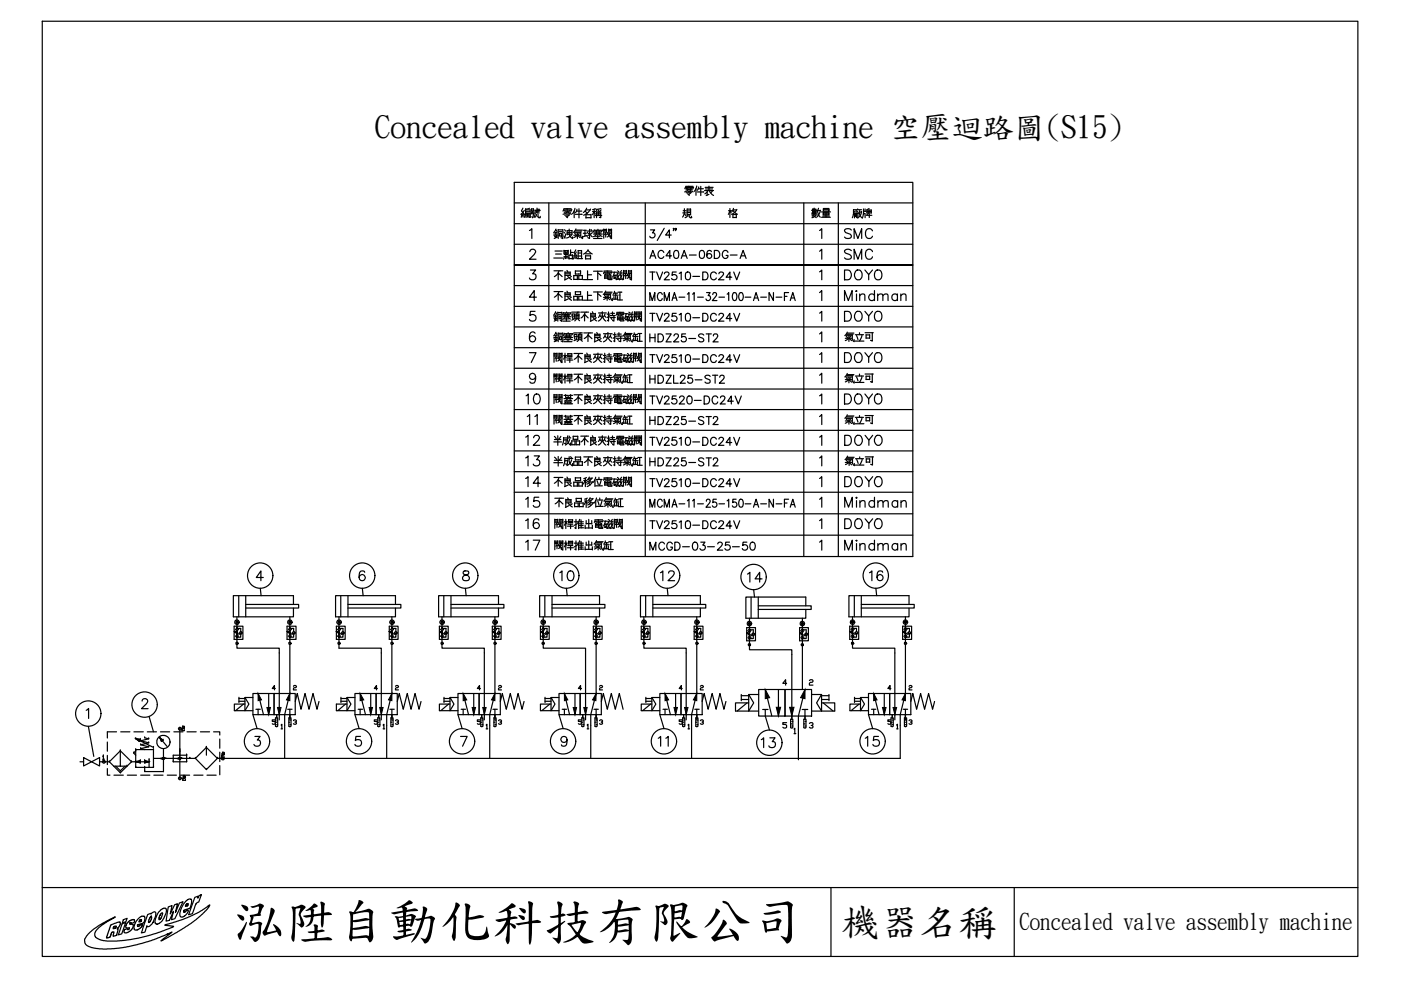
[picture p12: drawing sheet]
<svg xmlns="http://www.w3.org/2000/svg" width="297mm" height="210mm" viewBox="0 0 297 210" stroke-linecap="round" stroke-linejoin="round" font-family="sans-serif">
<defs><g id="words">
<text font-size="19.8" x="97" y="49.4">編號</text>
<text font-size="12.3" x="168.6" y="50.4">數量</text>
<text font-size="11.5" x="175" y="49.7">廠牌</text>
<g font-size="11">
<text x="49.3" y="198.7">泓陞自動</text>
<text x="93.3" y="198.7">化科技有限公司</text>
</g>
<text font-size="9.7" x="140.8" y="48">規 格</text>
<g font-size="8.2">
<text x="178.4" y="198">機器</text>
<text x="194.9" y="198">名稱</text>
</g>
<g font-size="6.6">
<text x="79.5" y="29.1">Concealed valve assembly machine 空壓迴路 (S15)</text>
<text x="215" y="29.1">圖</text>
</g>
<g font-size="5.3">
<text x="178.2" y="51.9">SMC</text>
<text x="178.2" y="56.1">SMC</text>
<text x="178.2" y="60.7">DOYO</text>
<text x="178.2" y="64.9">Mindman</text>
<text x="178.2" y="78">DOYO</text>
<text x="110.8" y="86.8">10</text>
<text x="178.2" y="86.8">DOYO</text>
<text x="110.4" y="95.6">12</text>
<text x="110.8" y="91.4">11</text>
<text x="178.2" y="95.6">DOYO</text>
<text x="110.4" y="99.8">13</text>
<text x="110.4" y="104.4">14</text>
<text x="178.2" y="104.4">DOYO</text>
<text x="110.4" y="108.7">15</text>
<text x="110.4" y="113.2">16</text>
<text x="178.2" y="108.7">Mindman</text>
<text x="178.2" y="113.2">DOYO</text>
<text x="110.4" y="117.8">17</text>
<text x="178.2" y="117.8">Mindman</text>
<text x="157.7" y="124.5">14</text>
<text x="138.6" y="159.5">11</text>
<text x="160.5" y="159.8">13</text>
<text x="182.7" y="159.5">15</text>
</g>
<g font-size="4.9">
<text x="136.9" y="56.1">AC40A-06DG-A</text>
<text x="136.9" y="60.7">TV2510-DC24V</text>
<text x="178.2" y="69.1">DOYO</text>
<text x="136.9" y="73.7">HDZ25-ST2</text>
<text x="136.9" y="82.6">HDZL25-ST2</text>
<text x="136.9" y="86.8">TV2520-DC24V</text>
<text x="136.9" y="91.4">HDZ25-ST2</text>
<text x="136.9" y="95.6">TV2510-DC24V</text>
<text x="136.9" y="104.4">TV2510-DC24V</text>
<text x="136.9" y="113.2">TV2510-DC24V</text>
<text x="136.9" y="117.8">MCGD-03-25-50</text>
<text x="97" y="124.2">8</text>
<text x="117.8" y="124.2">10</text>
<text x="139" y="124.2">12</text>
<text x="183.4" y="124.2">16</text>
<text x="216.1" y="196.9">Concealed valve assembly machine</text>
</g>
<g font-size="4.4">
<text x="136.9" y="69.1">TV2510-DC24V</text>
<text x="136.9" y="78">TV2510-DC24V</text>
<text x="136.9" y="99.8">HDZ25-ST2</text>
</g>
</g></defs>
<path d="M9 4.5h278.9v198.3h-278.9z" fill="none" stroke="#000" stroke-width=".25"/>
<g fill="none" stroke="#000" stroke-width=".25">
<path d="M46.6 160.8h144.3M9 188.2h278.9M18.7 198.1l1.1-1.1 1.2-.8 3.5-1.8-2.3 1.4-1.6 1.3-.5 .8v.5l.3 .4 .8 .4 .8 .2 2.8 .1 2.7-.3 2.5-.4 3-.9 3.5-1.2 .3-.3-1.8-.3 2.8-.8 2.5-1 2-.9 2.2-1.5-.7 1-2.8 2.5-3.5 2.3-3.3 1.8 2.3-1.9-3.9 1.6-3.5 1.1-3.1 .6-3.4 .3-2.7-.2-1.5-.6-.4-.4-.1-.8zM23.5 196.1l1.5-.5a.35 .35 0 0 1 .5 .1 .35 .35 0 0 1-.1 .4l-.6 .8 .2 .1v.3l-.2 .7a.54 .54 0 0 1-.7 .5h-.1l.1-.5a.24 .24 0 0 0 .1-.3 .24 .24 0 0 0-.3-.1l-.3 .2-.2 .9-.3 .1a.22 .22 0 0 1-.3 .1 .22 .22 0 0 1-.2-.2zM24.1 196.5l.2-.1a.18 .18 0 0 1 .3-.1 .18 .18 0 0 1 0 .3l-.3 .2a.2 .2 0 0 1-.3 .1 .2 .2 0 0 1 .1-.3zM24.4 196.8h.1M25.9 195.8l.8-.2-.9 2.4-.7 .2zM26.1 195l.9-.3-.3 .7-.8 .3zM27.4 196.9h.1M27.5 195.7h.1M27.5 195.7a.36 .36 0 0 0 .3 .3 .36 .36 0 0 0 .3 0l.2 .1-.1 .6-.7 .8-1 .3-.2-.2v-.4l.3-.2a.33 .33 0 0 1 .3-.1 .33 .33 0 0 1 .3 .2l.2-.2M27.5 195.7h.5a.41 .41 0 0 0 .5-.2 .41 .41 0 0 0-.2-.5l-.5 .1-.6 .4-.5 .8a.47 .47 0 0 0 .2 .4 .47 .47 0 0 0 .5 .1v.1"/>
<path d="M29.2 196.3h.1M29.2 195l.9-.8 .6 .2v.5l-.2 .7-.9 .3a.29 .29 0 0 0-.4 .1 .29 .29 0 0 0 .1 .4l.5-.3 .5-.1-.3 .5-.7 .6-.3 .1-.5-.1v-1zM29.7 195a.21 .21 0 0 1 .3 .1 .21 .21 0 0 1-.2 .3 .19 .19 0 0 1-.2 .1 .19 .19 0 0 1-.2-.2 .19 .19 0 0 1 .2-.2zM31.3 193.9l.7-.3v.2l.4-.4 .4-.1a1.75 1.75 0 0 1-.2 1.9l-.4 .7-.5 .5-.4 .1-.2-.2-.4 1.3-.7 .2zM31.9 194.4a.24 .24 0 0 1 .3 .1 .24 .24 0 0 1-.1 .3l-.3 .6a.21 .21 0 0 1-.4 .1 .2 .2 0 0 1 .1-.3zM32.1 194.4h.1M34 193l.8-.5a.7 .7 0 0 1 .4 1.2l-.9 1.7-.7 .5-.6-.1-.2-.3 .2-.8 .4-.9zM34.2 193.6a.24 .24 0 0 1 .3 .2 .24 .24 0 0 1-.1 .3l-.4 .8a.21 .21 0 0 1-.4 0 .22 .22 0 0 1 .2-.4zM35.7 192.3l.8-.3-.4 1.8 .9-2 .6-.2-.4 1.9 .8-2.1 .8-.2-1.7 3.6-.7 .2 .4-1.8-.9 1.9-.7 .2zM39.5 191.7a.23 .23 0 0 1 .4-.1 .23 .23 0 0 1 0 .4h-.2a.2 .2 0 0 1-.2 .2 .2 .2 0 0 1-.1-.2zM39.5 190.9l.6-.3h.4l.1 .3-.1 .9-.3 .8-1.2 .5a.23 .23 0 0 0 0 .3 .23 .23 0 0 0 .4-.2 .3 .3 0 0 1 .4-.1 .3 .3 0 0 1-.1 .5l-.5 .6-.6 .3a.79 .79 0 0 1-.3-1.3l.6-1.5zM41.3 190.3l.7-.3-.1 .4 .2-.4 .6-.3-.6 1.6a1.22 1.22 0 0 0-.9 1.2l-.4 1.2-.8 .2z"/>
<path d="M176.2 188.2v14.6M215 188.2v14.6"/>
</g>
<!-- layer: CONNECTIONS -->
<g fill="none" stroke="#000" stroke-width=".25">
<circle cx="50.2" cy="131.9" r=".46"/>
<circle cx="50.2" cy="136.4" r=".24"/>
<circle cx="50.2" cy="131.9" r=".24"/>
<circle cx="61.5" cy="136.4" r=".25"/>
<circle cx="61.5" cy="131.9" r=".25"/>
<circle cx="61.5" cy="131.9" r=".46"/>
<circle cx="71.9" cy="131.9" r=".46"/>
<circle cx="71.9" cy="136.4" r=".23"/>
<circle cx="71.9" cy="131.9" r=".23"/>
<circle cx="83.1" cy="131.9" r=".46"/>
<circle cx="83.1" cy="136.4" r=".23"/>
<circle cx="83.1" cy="131.9" r=".23"/>
<circle cx="93.7" cy="131.9" r=".46"/>
<circle cx="93.7" cy="136.4" r=".23"/>
<circle cx="93.7" cy="131.9" r=".23"/>
<circle cx="105" cy="131.9" r=".23"/>
<circle cx="105" cy="136.4" r=".23"/>
<circle cx="105" cy="131.9" r=".47"/>
<circle cx="115.2" cy="136.4" r=".24"/>
<circle cx="115.2" cy="131.9" r=".24"/>
<circle cx="115.2" cy="131.9" r=".47"/>
<circle cx="126.4" cy="131.9" r=".24"/>
<circle cx="126.4" cy="136.4" r=".24"/>
<circle cx="126.4" cy="131.9" r=".47"/>
<circle cx="136.5" cy="136.4" r=".23"/>
<circle cx="136.5" cy="131.9" r=".23"/>
<circle cx="136.5" cy="131.9" r=".47"/>
<circle cx="147.8" cy="136.4" r=".23"/>
<circle cx="147.8" cy="131.9" r=".23"/>
<circle cx="147.8" cy="131.9" r=".47"/>
<circle cx="158.9" cy="136.7" r=".24"/>
<circle cx="158.9" cy="132.2" r=".24"/>
<circle cx="158.9" cy="132.2" r=".47"/>
<circle cx="170.1" cy="136.7" r=".24"/>
<circle cx="170.1" cy="132.2" r=".24"/>
<circle cx="170.1" cy="132.2" r=".47"/>
<circle cx="180.8" cy="131.9" r=".25"/>
<circle cx="180.8" cy="136.4" r=".25"/>
<circle cx="180.8" cy="131.9" r=".46"/>
<circle cx="192" cy="131.9" r=".25"/>
<circle cx="192" cy="136.4" r=".25"/>
<circle cx="192" cy="131.9" r=".46"/>
<circle cx="38.1" cy="154.5" r=".29"/>
<circle cx="22" cy="161.5" r=".29"/>
<circle cx="38.1" cy="165" r=".29"/>
<circle cx="47.2" cy="160.8" r=".29"/>
</g>
<!-- layer: 1 -->
<g fill="none" stroke="#000" stroke-width=".25">
<path d="M49.6 132.8h1.9v2.8h-1.9zM49.7 133.9l.4 .3-.4-.3 .5 .2-.1 .1zM49.9 133.4a1.02 1.02 0 0 1 0 1.5M50.3 135.1h.1M50.2 133.2l.1 .1zM50.2 134.2l-.5-.3 .5 .4 .1-.3-.6-.1 1 .6M50.2 130.8v6.6h9v15.2M50.2 133.2h.8v.7M50.6 133.4a.97 .97 0 0 0 0 1.5M50.6 126.3v4.5M50.7 134.2l.3 .3 .4-.3M51 134.5v.6h-.8"/>
<path d="M52.1 128.2h11.2v.7h-11.2M52.1 126.3v4.5M60.9 132.8h1.9v2.8h-1.9zM60.9 133.9l.4 .3-.4-.3 .5 .2-.1 .1zM61.1 133.4a1.02 1.02 0 0 1 0 1.5M61.4 133.2l.1 .1zM61.4 134.2l-.5-.3 .5 .4 .1-.3-.6-.1 1.1 .6M61.5 135.1h.1M61.5 130.8v5.6M61.5 136.6v10.4l-1.1 4.5v9.3M61.5 133.2h.8v.7M61.8 133.4a.97 .97 0 0 0 0 1.5"/>
<path d="M61.9 134.2l.4 .3 .3-.3M62.2 128.2v-1.9h-12.7v4.5h12.7v-1.9M62.3 134.5v.6h-.8M71.3 132.8h1.9v2.8h-1.9zM71.3 133.9l.4 .3-.4-.3 .6 .2-.1 .1zM71.5 133.4a1.02 1.02 0 0 1 0 1.5M71.8 133.2h.2h-.2l.1 .1zM71.8 134.2l-.5-.3 .5 .4 .1-.3-.6-.1 1.1 .6M71.9 135.1h.1M71.9 130.8v6.6h8.9v15.2M71.9 133.2h.8v.7M72.2 133.4a.97 .97 0 0 0 0 1.5"/>
<path d="M72.2 126.3v4.5M72.3 134.2l.4 .3 .4-.3M72.7 134.5v.6h-.8M73.8 128.2h11.2v.7h-11.2M73.8 126.3v4.5M82.5 132.8h1.9v2.8h-1.9zM82.5 133.9l.5 .3-.5-.3 .6 .2-.1 .1zM82.7 133.4a1.02 1.02 0 0 1 0 1.5M83 133.2h.2h-.2l.1 .1zM83 134.2l-.5-.3 .5 .4 .1-.3-.6-.1 1.1 .6M83.1 135.1h.1M83.1 133.2h.8v.7"/>
<path d="M83.1 130.8v5.6M83.1 136.6v10.4l-1.1 4.5v9.3M83.2 135.1h.1M83.5 133.4a1.05 1.05 0 0 0-.1 1.5M83.6 134.2l.3 .3 .4-.3M83.8 128.2v-1.9h-12.7v4.5h12.7v-1.9M83.9 134.5v.6h-.8M93.2 132.8h1.8v2.8h-1.8zM93.2 133.9l.4 .3-.4-.3 .5 .2-.1 .1zM93.4 133.4a1.02 1.02 0 0 1 0 1.5M93.7 135.1l.1 .1zM93.7 133.2h.1h-.1l.1 .1z"/>
<path d="M93.7 134.2l-.5-.3 .4 .4 .2-.3-.6-.1 1.1 .6M93.8 135.1h.1M93.7 130.8v6.6h9v15.2M93.7 133.2h.9v.7M94.1 133.4a1.01 1.01 0 0 0 0 1.5M94.1 126.3v4.5M94.2 134.2l.4 .3 .3-.3M94.6 134.5v.6h-.9M95.6 128.2h11.2v.7h-11.2M95.6 126.3v4.5M104.4 132.8h1.8v2.8h-1.8zM104.4 133.9l.4 .3-.4-.3 .5 .2-.1 .1z"/>
<path d="M104.6 133.4a1.02 1.02 0 0 1 0 1.5M104.9 133.2h.1h-.1l.1 .1zM104.9 134.2l-.5-.3 .4 .4 .2-.3-.6-.1 1.1 .6M105 135.1h.1M104.9 133.2h.9v.7M104.9 130.8v5.6M104.9 136.6v10.4l-1.1 4.5v9.3M105.3 133.4a1.01 1.01 0 0 0 0 1.5M105.4 134.2l.4 .3 .3-.3M105.7 128.2v-1.9h-12.7v4.5h12.7v-1.9M105.8 134.5v.6h-.9M114.6 132.8h1.8v2.8h-1.8z"/>
<path d="M114.6 133.9l.4 .3-.4-.3 .5 .2-.1 .1zM114.8 133.4a1.06 1.06 0 0 1 0 1.5M115.1 135.1l.1-.1v.2zM115.1 133.2h.1zM115.2 135.1h.1M115.1 134.2l-.5-.3 .4 .4 .2-.3-.6-.1 1.1 .6M115.2 130.8v6.6h8.9v15.2M115.2 133.2h.8v.7M115.5 133.4a1.01 1.01 0 0 0 0 1.5M115.5 126.3v4.5M115.6 134.2l.4 .3 .3-.3M116 134.5v.6h-.8"/>
<path d="M117 128.2h11.3v.7h-11.3M117 126.3v4.5M125.8 132.8h1.9v2.8h-1.9zM125.8 133.9l.5 .3-.5-.3 .6 .2-.1 .1zM126 133.4a.98 .98 0 0 1 .1 1.5M126.3 135.1l.1-.1v.2zM126.3 133.2h.1zM126.4 135.1h.1M126.4 134.2l-.6-.3 .5 .4 .1-.3-.6-.1 1.1 .6M126.4 133.2h.8v.7M126.4 130.8v5.6M126.4 136.6v10.4l-1.1 4.5v9.3"/>
<path d="M126.7 133.4a1.01 1.01 0 0 0 0 1.5M126.9 134.2l.3 .3 .3-.3M127.1 128.2v-1.9h-12.7v4.5h12.7v-1.9M127.2 134.5v.6h-.8M136 132.8h1.8v2.8h-1.8zM136 133.9l.4 .3-.4-.3 .5 .2-.1 .1zM136.2 133.4a1.02 1.02 0 0 1 0 1.5M136.5 135.1l.1-.1v.2zM136.5 133.2h.1h-.1l.1 .1zM136.6 135.1h.1M136.5 134.2l-.5-.3 .4 .4 .2-.3-.6-.1 1.1 .6M136.5 130.8v6.6h9v15.2"/>
<path d="M136.5 133.2h.9v.7M136.9 133.4a1.01 1.01 0 0 0 0 1.5M136.9 126.3v4.5M137 134.2l.4 .3 .3-.3M137.4 134.5v.6h-.9M138.4 128.2h11.2v.7h-11.2M138.4 126.3v4.5M147.2 132.8h1.8v2.8h-1.8zM147.2 133.9l.4 .3-.4-.3 .5 .2-.1 .1zM147.4 133.4a1.02 1.02 0 0 1 0 1.5M147.7 135.1l.1-.1v.2zM147.7 133.2h.1h-.1l.1 .1z"/>
<path d="M147.8 135.1h.1M147.7 134.2l-.5-.3 .4 .4 .2-.3-.6-.1 1.1 .6M147.7 133.2h.9v.7M147.7 130.8v5.6M147.7 136.6v10.4l-1.1 4.5v9.3M148.1 133.4a1.01 1.01 0 0 0 0 1.5M148.2 134.2l.4 .3 .3-.3M148.5 128.2v-1.9h-12.7v4.5h12.7v-1.9M148.6 134.5v.6h-.9M158.3 133.1h1.9v2.8h-1.9zM158.4 134.2l.4 .3-.4-.3 .5 .2-.1 .1zM158.5 133.7a1.06 1.06 0 0 1 .1 1.5"/>
<path d="M158.8 135.4l.1-.1v.2zM158.8 133.5h.1zM158.9 135.4h.1M158.9 134.5l-.5-.3 .4 .3 .1-.1-.5-.2 1 .6M158.9 131.1v6.7h9v14.7M158.9 133.5h.8v.7M158.9 133.5h.1M159.2 133.7a1.01 1.01 0 0 0 0 1.5M159.2 126.6v4.5M159.4 134.5l.3 .3 .3-.3M159.7 134.8v.6h-.8M160.8 128.5h11.2v.7h-11.2"/>
<path d="M160.8 126.6v4.5M169.5 133.1h1.9v2.8h-1.9zM169.6 134.2l.4 .3-.4-.3 .5 .2-.1 .1zM169.7 133.7a1.06 1.06 0 0 1 .1 1.5M170 135.4l.2-.1-.1 .2zM170 133.5h.2zM170.1 135.4h.1M170.1 134.5l-.5-.3 .4 .3 .1-.1-.5-.2 1 .6M170.1 131.1v5.6M170.1 136.9v9.3M170.1 133.5h.8v.7M170.2 133.5h.1"/>
<path d="M170.5 133.7a1.01 1.01 0 0 0 0 1.5M170.6 134.5l.3 .3 .4-.3M170.8 128.5v-1.9h-12.7v4.5h12.7v-1.9M170.9 134.8v.6h-.8M180.2 132.8h1.9v2.8h-1.9zM180.2 133.9l.4 .3-.4-.3 .5 .2-.1 .1zM180.4 133.4a1.02 1.02 0 0 1 0 1.5M180.7 135.1h.1zM180.8 135.1h.1M180.7 133.2l.1 .1zM180.7 134.2l-.5-.3 .5 .4 .1-.3-.6-.1 1.1 .6M180.7 130.8v6.6h9v15.2"/>
<path d="M180.7 133.2h.9v.7M181.1 133.4a.97 .97 0 0 0 0 1.5M181.1 126.3v4.5M181.2 134.2l.4 .3 .3-.3M181.6 134.5v.6h-.9M182.6 128.2h11.2v.7h-11.2M182.6 126.3v4.5M191.4 132.8h1.9v2.8h-1.9zM191.4 133.9l.4 .3-.4-.3 .5 .2-.1 .1zM191.6 133.4a1.02 1.02 0 0 1 0 1.5M191.9 135.1h.2zM191.9 133.2l.1 .1z"/>
<path d="M191.9 134.2l-.5-.3 .5 .4 .1-.3-.6-.1 1.1 .6M192 135.1h.1M192 133.2h.8v.7M192 130.8v5.6M192 136.6v10.4l-1.1 4.5v9.3M192.3 133.4a.97 .97 0 0 0 0 1.5M192.4 134.2l.4 .3 .4-.3M192.7 128.2v-1.9h-12.7v4.5h12.7v-1.9M192.8 134.5v.6h-.8M22.8 157.3v2M24.7 155.2h-1.9v1.3M25.5 159.2h.1"/>
<path d="M25.5 159.2l-2.3 2.3M25.5 159.2v3.2M25.5 159.2l2.4 2.3M25.6 155.2h1.9M28.3 159.7h.1M28.3 159.7l.5 .4M28.4 155.2h2M28.8 159.2h.1M28.8 156.6h.1M28.8 158.9h.1M28.8 159.2l-.5 .5M28.8 158.9h3.7"/>
<path d="M28.8 156.6l3.7 1.9M28.8 156.6l.7 .6M28.8 156.6l.9 .2M28.8 158.9v3.8M29.5 157.2h.1M29.7 156.8h.1M29.7 156.8l-.2 .4M29.8 157.9h.1M29.8 157.1h.1M29.8 158.7h.1M29.8 157.9l1.7 .4M29.8 157.1l1.7 .4"/>
<path d="M29.8 158.7l.9 .2M30.7 156.4h.1M30.7 156.4l.8 .2M31.2 155.2h2M31.5 157.5h.1M31.5 156.6h.1M31.5 158.3h.1M31.5 157.5l-1.7 .4M31.5 156.6l-1.7 .5M31.5 158.3l-1.7 .4M32.5 158.9h.1M32.5 158.5h.1"/>
<path d="M32.5 158.9v3.8M33.9 156.4h.1M33.9 156.4l.7 .5M33.9 156.4l.3 .8M33.9 156.5l1.5 1.8M34 155.2h2M34.2 157.2h.1M34.6 156.9h.1M34.6 156.9l-.4 .3M34.7 158.7v2.1M36.9 155.2h1.9M38.1 159.3h.1"/>
<path d="M38.1 158.9h.1M38.1 154.5h.1M38.1 154.5v10.5M38.6 154.7h.1M38.6 154.9h.1M38.6 154.7v.2M38.6 154.9h.5M38.7 154.1h.1M38.7 154.5h.1M38.7 154.1l-.1 .1M38.7 154.1h.3M38.7 154.5h.3"/>
<path d="M38.7 154.5l-.1 .2M39 154.1h.1M39 154.5h.1M39 154.1l.1 .1M39.1 154.2h.1M39.1 154.4h.1M39.1 154.9h.1M39.1 154.2v.2M39.1 154.4l-.1 .1M39.7 155.2h1.9M42.5 155.2h1.9M43.8 158.5h.1"/>
<path d="M43.8 158.5l2.3 2.3M43.8 158.5v1.6M43.8 158.5l-2.4 2.3M45.3 155.2h1.3v.6M46.6 156.7v1.9M46.6 159.5v2M47.2 159.7h.1M47.2 159.7l-.2 .1M47.2 159.7h.2M47.4 159.7h.1M47.4 159.7l.2 .1M47.6 159.8h.1"/>
<path d="M47.6 159.9h.1M47.6 159.8v.1M47.6 159.9l-.2 .2M50.7 147.8v1.1M50.7 148.1h1.2M50.7 148.7h1.2M51.6 149.3l-1.7 1.4M51.9 147.9v2.8h1.7M53.6 147h4.5v4.5h-4.5zM53.6 147.9h-1.7l.9 1.4-.9 1.4h-2.2v-1.4h2.2M54.3 150.4h.4v1.1M54.7 150.4h.5"/>
<path d="M54.7 147l1.2 4.5M57 147v4.5M58.1 147h4.5v4.5h-4.5zM58.4 152.2h.5v1.8l-.2 .1-.3-.1zM58.4 153.1h.3M58.7 151.5v.7M58.7 152.7h.2M58.7 153.6h.2M61 150.4h.5v2.2M61.2 152.2h.5v1.8l-.2 .1-.3-.1zM61.2 153.1h.3M61.5 150.4h.4"/>
<path d="M61.5 152.7h.2M61.5 153.6h.2M62.6 148.7l.4-1.7 .8 3.4 .9-3.4 .8 3.4 .9-3.4 .8 3.4 .4-1.7M72.3 148.1h1.3M72.3 148.7h1.3M72.3 147.8v1.1M73.3 149.3l-1.7 1.4M73.6 147.9v2.8h1.7M75.3 147h4.4v4.5h-4.4zM75.3 147.9h-1.7l.8 1.4-.8 1.4h-2.3v-1.4h2.3M75.9 150.4h.5v1.1M76.4 147l1.1 4.5"/>
<path d="M76.4 150.4h.5M78.6 147v4.5M79.7 147h4.5v4.5h-4.5zM80.1 152.2h.4v1.8l-.2 .1-.2-.1zM80.1 153.1h.2M80.3 152.7h.2M80.3 153.6h.2M80.3 151.5v.7M82.7 150.4h.4v2.2M82.9 152.2h.4v1.8l-.2 .1-.2-.1zM82.9 153.1h.2M83.1 152.7h.2"/>
<path d="M83.1 153.6h.2M83.1 150.4h.5M84.2 148.7l.5-1.7 .8 3.4 .8-3.4 .9 3.4 .8-3.4 .8 3.4 .5-1.7M94.1 148.1h1.3M94.1 148.7h1.3M94.1 147.8v1.1M95.1 149.3l-1.6 1.4M95.4 147.9v2.8h1.7M97.1 147h4.5v4.5h-4.5zM97.1 147.9h-1.7l.9 1.4-.9 1.4h-2.2v-1.4h2.2M97.8 150.4h.4v1.1M98.2 147l1.1 4.5"/>
<path d="M98.2 150.4h.5M100.4 147v4.5M101.6 147h4.5v4.5h-4.5zM101.9 152.2h.5v1.8l-.3 .1-.2-.1zM101.9 153.1h.2M102.1 152.7h.3M102.1 153.6h.3M102.1 151.5v.7M104.5 150.4h.4v2.2M104.7 152.2h.5v1.8l-.3 .1-.2-.1zM104.7 153.1h.2M104.9 152.7h.3"/>
<path d="M104.9 153.6h.3M105 150.4h.4M106.1 148.7l.4-1.7 .8 3.4 .9-3.4 .8 3.4 .8-3.4 .9 3.4 .4-1.7M115.6 148.1h1.2M115.6 148.7h1.2M115.6 147.8v1.1M116.6 149.3l-1.7 1.4M116.8 147.9v2.8h1.7M118.5 147h4.5v4.5h-4.5zM118.5 147.9h-1.7l.9 1.4-.9 1.4h-2.2v-1.4h2.2M119.2 150.4h.5v1.1M119.7 150.4h.4"/>
<path d="M119.7 147l1.1 4.5M121.9 147v4.5M123 147h4.5v4.5h-4.5zM123.3 152.2h.5v1.8l-.2 .1-.3-.1zM123.3 153.1h.3M123.6 152.7h.2M123.6 153.6h.2M123.6 151.5v.7M125.9 150.4h.5v2.2M126.1 152.2h.5v1.8l-.2 .1-.3-.1zM126.1 153.1h.3M126.4 150.4h.5"/>
<path d="M126.4 152.7h.2M126.4 153.6h.2M127.5 148.7l.4-1.7 .9 3.4 .8-3.4 .9 3.4 .8-3.4 .8 3.4M136.9 148.1h1.3M136.9 148.7h1.3M136.9 147.8v1.1M138 149.3l-1.7 1.4M138.2 147.9v2.8h1.7M139.9 147h4.5v4.5h-4.5zM139.9 147.9h-1.7l.9 1.4-.9 1.4h-2.2v-1.4h2.2M140.6 150.4h.4v1.1M141 147l1.1 4.5"/>
<path d="M141 150.4h.5M143.2 147v4.5M144.4 147h4.5v4.5h-4.5zM144.7 152.2h.5v1.8l-.3 .1-.2-.1zM144.7 153.1h.2M144.9 152.7h.3M144.9 153.6h.3M144.9 151.5v.7M147.3 150.4h.4v2.2M147.5 152.2h.5v1.8l-.3 .1-.2-.1zM147.5 153.1h.2M147.7 152.7h.3"/>
<path d="M147.7 153.6h.3M147.8 150.4h.4M148.9 148.7l.4-1.7 .8 3.4 .9-3.4 .8 3.4 .8-3.4 .9 3.4 .4-1.7M157.2 147.2v1.4M157.2 147.5h1.5M157.2 148.3h1.5M158.4 149l-2.1 1.8M158.7 147.2v3.6h2.2M160.9 146.2h5.5v5.6h-5.5zM160.9 147.2h-2.2l1.1 1.8-1.1 1.8h-2.8v-1.8h2.8M161.7 150.4h.5v1.4M162.2 146.2l1.4 5.6"/>
<path d="M162.3 150.4h.5M165 146.2v5.6M166.4 146.2h5.7v5.6h-5.7zM167.6 152.5h.5v1.8l-.2 .1-.3-.1zM167.6 153.5h.3M167.9 153h.2M167.9 153.9h.2M170.1 150.4h.6v2.1M170.4 152.5h.5v1.8l-.2 .1-.3-.1zM170.4 153.5h.3M170.7 150.4h.6M170.7 146.2l-1.4 5.6v9.3"/>
<path d="M170.7 153h.2M170.7 153.9h.2M172.1 147.2h2.1l-1.1 1.8 1.1 1.8h2.8v-1.8h-2.8M174.2 147.2v3.6h-2.1M174.2 147.5h1.6M174.2 148.3h1.6M174.5 149l2.1 1.8M175.8 147.2v1.4M181.2 148.1h1.2M181.2 148.7h1.2M181.2 147.8v1.1M182.1 149.3l-1.6 1.4"/>
<path d="M182.4 147.9v2.8h1.7M184.1 147h4.5v4.5h-4.5zM184.1 147.9h-1.7l.9 1.4-.9 1.4h-2.2v-1.4h2.2M184.8 150.4h.4v1.1M185.2 147l1.2 4.5M185.3 150.4h.4M187.5 147v4.5M188.6 147h4.5v4.5h-4.5zM188.9 152.2h.5v1.8l-.2 .1-.3-.1zM188.9 153.1h.3M189.2 152.7h.2M189.2 151.5v.7"/>
<path d="M191.5 150.4h.5v2.2M191.8 152.2h.4v1.8l-.2 .1-.2-.1zM191.8 153.1h.2M192 152.7h.2M192 153.6h.2M192 150.4h.4M193.1 148.7l.4-1.7 .8 3.4 .9-3.4 .8 3.4 .9-3.4 .8 3.4 .4-1.7M17 161.5h.7M17.7 160.6l1.7 .9-1.7 .9zM19.4 161.5l1.7-.9v1.8zM21.1 161.5h2.1M21.8 161.1h.2"/>
<path d="M21.9 160.2h.1M21.9 161.1h.1M21.9 160.2l-.1 .2M21.9 160.2v.9M22 161.5h.1M22 161.1h.1M22.8 163v1.4h.5M22.8 160.2v1.9M23.2 161.5h.1M23.2 161.5l2.3 2.3M24.1 162.4h2.8M24.2 164.4h1.9"/>
<path d="M24.5 162.4l1 1 1-1M25.5 163.8h.1M25.5 162.4h.1M26.9 162.4h.1M27 164.4h1.9M27.9 161.5h.9M27.9 161.5h.1M27.9 161.5l-2.4 2.3M28.8 162.7h.1M28.8 161.5h.1M28.8 161.5h2.8M28.8 162.7h3.7"/>
<path d="M28.8 161.5l.9 .2M29.7 161.3h.1M29.7 161.7h.1M29.7 161.3l-.9 .2M29.7 161.3v.4M29.8 164.4h2M30.7 162.7h.1M30.7 161.7h.1M30.7 161.3h.1M30.7 163.6h.1M30.7 161.3v.4M30.7 162.7v.9"/>
<path d="M30.7 161.3l.9 .2M30.7 163.6h4M31.6 161.5h.1M31.6 161.1h.1M31.6 161.5l-.9 .2M31.6 161.1v1.6M32.5 160.8h7.7M32.5 162.7h.1M32.6 164.4h2M34.7 160.8h.1M34.7 160.8v2.8M34.8 160.8h.1"/>
<path d="M35.5 164.4h1.9M36.7 161.5h.1M36.7 161.5h2.9M38.1 165h.1M38.3 164.4h1.9M38.3 160.8h.1M38.8 165.2h.1M38.8 165.5h.1M38.8 165.2v.3M38.8 165.5h.5M38.9 164.6h.1M38.9 165h.1"/>
<path d="M38.9 164.6l-.1 .2M38.9 164.6h.2M38.9 165h.2M38.9 165l-.1 .2M39.1 164.6h.1M39.1 165h.1M39.1 164.6l.2 .2M39.3 164.8h.1M39.3 164.9h.1M39.3 165.5h.1M39.3 164.8v.1M39.3 164.9l-.2 .1"/>
<path d="M39.6 160.1h.1M39.6 161.5h.1M39.6 160.1h-2.9v1.4M39.6 160.1v1.4M40.2 160.8h.1M40.2 160.8h1.2M41.1 164.4h1.9M41.4 160.8h.1M41.4 160.8l2.4 2.4M43.8 163.2h.1M43.9 164.4h1.9M45.2 160.8h.1"/>
<path d="M46.1 160.8h.1M46.1 160.8l-2.3 2.4M46.1 160.8h1.2M46.6 162.3v2M47 160.2h.1M47 160.5h.1M47 160.5h.6M47 160.2v.3M47.2 160.1h.1M47.2 160.1h.2M47.2 160.1l-.2 .1M47.3 160.8h.1"/>
<path d="M47.4 160.1h.1"/>
<circle cx="50.2" cy="133.2" r=".08"/>
<circle cx="50.2" cy="135.1" r=".07"/>
<circle cx="50.2" cy="133.2" r=".12"/>
<circle cx="50.2" cy="135.1" r=".12"/>
<circle cx="51.1" cy="134.2" r=".23"/>
<circle cx="61.5" cy="133.2" r=".13"/>
<circle cx="61.5" cy="133.2" r=".08"/>
<circle cx="61.5" cy="135.1" r=".07"/>
<circle cx="61.5" cy="135.1" r=".11"/>
<circle cx="62.3" cy="134.2" r=".24"/>
<circle cx="71.9" cy="135.1" r=".09"/>
<circle cx="71.9" cy="135.1" r=".11"/>
<circle cx="71.9" cy="133.2" r=".11"/>
<circle cx="72.7" cy="134.2" r=".24"/>
<circle cx="83.1" cy="135.1" r=".07"/>
<circle cx="83.1" cy="135.1" r=".11"/>
<circle cx="83.1" cy="133.2" r=".11"/>
<circle cx="83.9" cy="134.2" r=".24"/>
<circle cx="93.7" cy="135.1" r=".12"/>
<circle cx="93.7" cy="133.2" r=".11"/>
<circle cx="94.5" cy="134.2" r=".24"/>
<circle cx="104.9" cy="135.1" r=".12"/>
<circle cx="104.9" cy="135.1" r=".07"/>
<circle cx="104.9" cy="133.2" r=".11"/>
<circle cx="105.8" cy="134.2" r=".24"/>
<circle cx="115.1" cy="133.2" r=".12"/>
<circle cx="115.1" cy="135.1" r=".11"/>
<circle cx="115.2" cy="133.2" r=".08"/>
<circle cx="116" cy="134.2" r=".24"/>
<circle cx="126.4" cy="133.2" r=".12"/>
<circle cx="126.4" cy="135.1" r=".11"/>
<circle cx="126.4" cy="133.2" r=".08"/>
<circle cx="127.2" cy="134.2" r=".24"/>
<circle cx="136.5" cy="135.1" r=".12"/>
<circle cx="136.5" cy="133.2" r=".11"/>
<circle cx="137.3" cy="134.2" r=".24"/>
<circle cx="147.7" cy="135.1" r=".12"/>
<circle cx="147.7" cy="133.2" r=".11"/>
<circle cx="148.6" cy="134.2" r=".24"/>
<circle cx="158.9" cy="135.4" r=".12"/>
<circle cx="158.9" cy="133.5" r=".11"/>
<circle cx="158.9" cy="133.5" r=".08"/>
<circle cx="159.7" cy="134.5" r=".24"/>
<circle cx="170.1" cy="135.4" r=".12"/>
<circle cx="170.1" cy="133.5" r=".11"/>
<circle cx="170.1" cy="133.5" r=".08"/>
<circle cx="170.9" cy="134.5" r=".24"/>
<circle cx="180.8" cy="133.2" r=".13"/>
<circle cx="180.8" cy="133.2" r=".08"/>
<circle cx="180.8" cy="135.1" r=".11"/>
<circle cx="181.6" cy="134.2" r=".24"/>
<circle cx="192" cy="133.2" r=".13"/>
<circle cx="192" cy="133.2" r=".08"/>
<circle cx="192" cy="135.1" r=".11"/>
<circle cx="192.8" cy="134.2" r=".24"/>
<circle cx="34.7" cy="157.3" r="1.4"/>
<circle cx="34.6" cy="160.8" r=".19"/>
<circle cx="38.1" cy="160.8" r=".19"/>
</g>
<g fill="#000" stroke="#000" stroke-width=".21">
<path d="M28.8 156.6l.9 .2-.2 .4zM33.9 156.4l.7 .5-.4 .3zM54.7 147l.7 1.4-.7 .2zM56.6 150h.7l-.3 1.5zM58.8 150h.8l-.4 1.5zM61.5 147v1.6l-.8-.2zM76.4 147l.7 1.4-.7 .2zM78.3 150h.7l-.4 1.5zM80.5 150h.7l-.4 1.5zM83.1 147v1.6l-.7-.2zM98.2 147l.8 1.4-.8 .2zM100.1 150h.7l-.4 1.5z"/>
<path d="M102.3 150h.8l-.4 1.5zM104.9 147v1.6l-.7-.2zM119.7 147l.7 1.4-.7 .2zM121.5 150h.7l-.3 1.5zM123.8 150h.7l-.4 1.5zM126.4 147v1.6l-.8-.2zM141 147l.8 1.4-.8 .2zM142.9 150h.7l-.4 1.5zM145.1 150h.8l-.4 1.5zM147.7 147v1.6l-.7-.2zM162.2 146.2l1 1.7-1 .2zM164.6 150h.9l-.5 1.8z"/>
<path d="M167.4 150h.9l-.4 1.8zM170.7 146.2v1.9l-1-.2zM185.2 147l.8 1.4-.8 .2zM187.1 150h.8l-.4 1.5zM189.3 150h.8l-.4 1.5zM192 147v1.6l-.8-.2zM28.8 161.5l.9-.2v.5zM30.7 161.3l.9 .2-.9 .3zM34.4 160.8h.4l-.3 .1zM34.5 160.7h.3l-.4 .1zM34.5 160.7h.3zM34.4 160.8l.4-.1v.1z"/>
<path d="M38 160.8h.3l-.3 .1zM38 160.9h.3zM38 160.8l.3-.1v.1zM38 160.9l.3-.1z"/>
<path d="M34.5 160.9h.3zM34.5 160.9l.3-.1z"/>
<path d="M38 160.7v.1l.3-.1zM38 160.7h.3z"/>
</g>
<g fill="none" stroke="#000" stroke-width=".25">
<path d="M109 38.7h84.5v79.3h-84.5zM109 51.8h84.5M109 47.4h84.5M109 43h84.5M112.5 57.2h1.1l-.7 .9a.66 .66 0 0 1 .8 .7 .66 .66 0 0 1-.9 .5l-.5-.1v-.3M116.4 43v75M117.5 57.4h1.8M118.5 57.5a1.88 1.88 0 0 1-1 1.2M119.2 58.6l-.9-.7v1.4M119.8 57.7h1.1M119.8 57.6v1.7M119.8 58.1h1.1"/>
<path d="M120.2 57.3l.2 .4M120.3 58.4l.9 .9M120.5 59l-.8 .4M120.9 57.7v.7h-1.1M121.1 58.6l-.4 .3M121.7 49.9h1.3M121.7 58.4h.7v.9h-.7zM121.8 49.3h1.3M121.9 49h1.4M122 45.4h1.4M122 57.4v.7h1.1M122 57.5h1.1"/>
<path d="M122 58.1h.1M122.1 48.8h1.4M122.2 44.8h1.1M122.3 54.8h1.2M122.4 49.9l.6 .5M122.6 53.1h.7M122.6 54.3h.7M122.6 53.7h.7M122.7 58.4h.8v.8h-.8zM122.8 44.3v1.9M122.8 49.5l-.2 .3M123.1 57.4v.7"/>
<path d="M123.1 49.9l.4 .7M123.1 49.2v.7M123.3 53.1v1.7M123.5 50.1v.5M123.7 59.3h1.9M123.7 48.8h.6M123.7 49.5h.6M124 48.8v1.3M124.1 44.8l.4 .4M124.1 54.9v-.7h1.1v.7M124.1 54.9h1.1M124.1 53.8h1.1"/>
<path d="M124.2 45.4v.8M124.2 46.2h1.1M124.3 45.5h1M124.3 44.5h.9M124.4 49.9l-.7 .3M124.4 44.1l-.7 1M124.4 49h1.2M124.5 49.3l.3 .2M124.6 57.4v1.9M124.6 58.3h.8M124.8 49.8l-.4 .3M125 48.6v2l-.4-.2"/>
<path d="M125.1 49.5l.5 .7M125.2 44.3l-.5 .7-1 .6M125.3 45.4v.8M125.3 48.7l.2 .2M125.6 53.8l-.9-.8-1 .9M125.6 49.3l-.3 .3M125.6 44.8h.7M125.8 50.6h1.8M125.8 49.6h1.9M125.8 57.5h1.9M125.9 44.9l-.3 .6M126 44.4v1.8"/>
<path d="M126 48.8h1.7M126 44.9l.2 .5M126 49.4h1.4M126 48.7l-.2 .5M126.1 49.2h1.3M126.2 44.2l-.6 .2M126.2 45.7h1.4M126.3 50.1h.9M126.4 44.5l.2 .3M126.4 48.9v.7l-.6 .6M126.5 45.4h.9M126.7 57.9l.7 .5"/>
<path d="M126.7 49.8v.7M126.7 57.5v1.8M126.8 44.4l.1 .3M126.8 48.6v.2M126.9 44.8v.8M127 49.6l.7 .5M127 48.9v.7M127.1 46.1l.3 .1v-1.2l-.9-.1v1.3M127.4 44.2l-1 .2M127.5 44.5l-.4 .3M127.8 48.8l-.3 .4M128 48.6v1.9"/>
<path d="M128 48.7h.6M128 48.9h.6M128 57.5h1.7M128.1 57.7h1.6M128.1 57.6l-.1 .4M128.2 58.5h1.3M128.2 59h1.3M128.2 58.7h1.3M128.2 58.4v.7M128.2 57.9l.4 .1M128.4 49.6v.7M128.5 49.2l-.3 .5"/>
<path d="M128.6 48.6v.6h-.6M128.6 58.1l-.4 .2M128.8 59l.2 .2M128.8 49.3l.2 .5 .4 .4v-.2M128.8 57.5v1.6M129.1 48.7h.6M129.1 48.6v.6h.6M129.1 48.9h.6M129.1 49.3l.2 .2M129.1 58.1l.4 .2M129.3 49.7l-.5 .6M129.4 49.5l-.9 .2"/>
<path d="M129.4 57.9l-.3 .1M129.5 58.4v.7M129.7 48.6v2l-.3-.2M129.7 59v.3h-.6M129.8 57.6l-.2 .3M130 57.7h.7M130.2 59v-.7h.4v.7l-.4 .1M130.3 57.7l-.4 1.1M130.6 59v.1M130.8 58.3l.2 .4M130.8 57.9h1.1M130.9 57.4l.3 .2"/>
<path d="M131 57.8l-.2 .6M131.1 58.9l.2 .4M131.2 59.2l-.6 .1M131.3 58.3l-.6 1M131.7 57.8l-.2 .5 .2 .4M131.8 57.4l-.2 .3M131.8 58.9l.2 .4M131.9 58.2l-.6 1.1 .6-.1M132.2 57.3v2M132.2 57.4h.6M132.2 58h.6M132.2 57.7h.6"/>
<path d="M132.7 58.3v.8M132.7 58l-.3 .5M132.8 57.3v.6M133 58.1l.2 .5 .4 .4v-.3M133.3 57.4h.6M133.3 58h.6M133.3 57.7h.6M133.3 58.1l.2 .1M133.3 57.3v.6M133.5 58.4l-.5 .6M133.6 58.3l-.9 .1M133.9 58v1.4l-.4-.2"/>
<path d="M133.9 57.3v.7M136.8 43v75M170.4 43v75M173.8 57.6l.4-.4v2.1M173.8 53.3l.4-.5v2.2M177.7 43v75M193.5 56.2h-84.5h84.5M109 69.3h84.5M109 65h84.5M109 60.6h84.5M109 78.1h84.5M109 73.7h84.5"/>
<path d="M112.3 74.8h1.4l-1.1 2M113.4 66h-.9l-.2 .9a.74 .74 0 0 1 1.2 0 .74 .74 0 0 1-.2 1.1 .74 .74 0 0 1-1-.3M113.4 70.7a.57 .57 0 0 0-.8-.2 1.65 1.65 0 0 0 0 1.9 .66 .66 0 0 0 .9-.3 .66 .66 0 0 0-.4-.9 .66 .66 0 0 0-.8 .6M113.6 79.9a.66 .66 0 0 1-.9 .5 .66 .66 0 0 1-.3-1 .66 .66 0 0 1 1 0 1.86 1.86 0 0 1-.1 1.8 .68 .68 0 0 1-1-.2M113.7 63h-1.4l1-1.4v2.1M117.4 67.2h.7M117.4 71.6h.8M117.5 61.8h1.8M117.5 74.9v1.9M117.5 79.3v1.9M117.5 67.4l.2 .4M117.5 71.8l.2 .4"/>
<path d="M117.5 74.9h.6M117.5 75.5h.6M117.5 75.2h.6M117.5 79.3h.6M117.5 79.9h.6M117.5 79.6h.6M117.6 66.8h.4M117.6 71.2h.5M117.8 66.9v1l.3-.5M117.8 66.2l.3 .4M117.8 66.1l-.4 .7M117.8 70.6l.3 .4"/>
<path d="M117.8 71.2v1.1l.3-.5M117.9 70.5l-.5 .7M117.9 75.9v.7M118 75.5l-.3 .5M118 79.9l-.3 .5M118.1 67.8l-.6 .3M118.1 74.9v.6M118.1 79.3v.5M118.2 72.2l-.7 .2M118.3 66.3h.8M118.3 66.2v1.9M118.3 75.6l.2 .5 .4 .4"/>
<path d="M118.3 80l.2 .5 .4 .4M118.3 70.7h1M118.3 70.6v1.8M118.4 66.6h.5M118.5 61.8a1.88 1.88 0 0 1-1 1.2M118.5 67h.4v.6h-.4zM118.5 71h.6M118.5 74.9h.7M118.5 75.5h.7M118.5 75.2h.7M118.5 75.6l.2 .1M118.5 74.9v.6"/>
<path d="M118.5 79.3v.5M118.5 79.3h.7M118.5 79.9h.7M118.5 79.6h.7M118.5 80l.2 .1M118.6 71.4h.5v.6h-.5zM118.8 76l-.5 .5M118.9 75.8l-.9 .2M118.9 76.3v.3M119.1 66.2v1.9l-.3-.2M119.2 74.9v2l-.3-.2M119.2 79.9v1.4l-.3-.3"/>
<path d="M119.2 79.3v.6M119.2 63l-.9-.8v1.4M119.3 68.1h1.6M119.3 67.2h1.7M119.3 70.6v1.9l-.4-.2M119.5 66.4h1.5M119.5 66.7h1.2M119.5 66.9h1.2M119.5 66.3l-.3 .5M119.5 75.4h.7M119.5 79.8h.7M119.5 72.4h1.8"/>
<path d="M119.5 71.6h1.9M119.7 70.8h1.7M119.7 67.6h.9M119.7 71.3h1.4M119.7 70.7l-.2 .4M119.7 71h1.4M119.8 62.1h1.1M119.8 62v1.7M119.8 62.4h1.1M119.8 74.9v1.9M119.8 79.3v1.9M119.8 75.4l-.3 .7"/>
<path d="M119.8 79.8l-.3 .7M119.8 67.2l-.5 .5M119.8 66.4v.8M119.8 75.5l.2 .4M119.8 79.8l.2 .5M120 72h.9M120.1 67.3v.7M120.1 71.5l-.6 .6M120.1 70.8v.8M120.1 66.1v.2M120.2 76.3h1.2M120.2 61.7l.2 .4"/>
<path d="M120.3 75.9h1M120.3 62.9l.9 .8M120.4 67.1l.6 .5M120.4 66.4v.8M120.4 75.3h.8M120.4 75.6h.8M120.4 75h.8M120.4 79.7h.8M120.4 79.9h.8M120.4 79.4h.8M120.4 74.9v.7M120.4 79.3v.7"/>
<path d="M120.4 71.7v.7M120.5 63.4l-.8 .3M120.5 70.5v.2M120.7 71.5l.7 .5M120.7 70.8v.8M120.8 75.9v.9M120.9 62.1v.7h-1.1M121.1 66.3l-.3 .4M121.1 63l-.4 .3M121.2 66.2h.7M121.2 74.9v.7M121.2 79.3v.7"/>
<path d="M121.3 66.6h.5v.4h-.5zM121.3 67.2l.1 .3M121.5 70.7l-.3 .3M121.7 63.6v-.8h.7v.8M121.7 63.6h.7M121.7 70.6h.7M121.7 74.9h1.8M121.7 79.3h1.8M121.7 70.9h.6v.5h-.6zM121.8 71.6l.1 .3M121.8 67.2l-.1 .3M121.9 67.5l-.7 .4"/>
<path d="M122 61.8v.7h1.1M122 61.9h1.1M122 62.5h.1M122 66.2h.9M122.1 66.9h.7M122.1 66.6h.7M122.1 66.6v1M122.1 67.5h.7M122.1 67.2h.6M122.2 67.6l-.3 .4M122.3 71.6l-.1 .3M122.4 71.9l-.7 .3"/>
<path d="M122.5 66.2l-.2 .4M122.5 67.6l.4 .4M122.6 70.6h.9M122.7 71.3h.6M122.7 71h.6M122.7 70.9v1.1M122.7 71.9h.6M122.7 71.6h.6M122.7 63.6h.8M122.7 63.6v-.8h.8v.8M122.7 75a1.88 1.88 0 0 1-.9 1.2M122.7 79.4a1.88 1.88 0 0 1-.9 1.1"/>
<path d="M122.8 66.6v1M122.8 72l-.4 .4M123 70.6l-.2 .3M123.1 61.8v.7M123.1 72l.4 .4M123.1 66.2h1.7M123.3 70.9v1.1M123.4 76.2l-.8-.8v1.4M123.7 63.6h1.9M123.8 70.6h1.8M124 75.3l1.1-.1v.8M124 75.2v1.6"/>
<path d="M124 75.9h1.1M124 75.6h1.1M124 79.6h1.1M124 79.6v1.6M124 79.9h1.1M124 66.2l-.3 .7-.5 .5M124.4 74.9l.2 .4M124.4 79.3l.2 .3M124.5 76l.9 .8M124.6 61.8v1.8M124.6 62.6h.8M124.7 76.6l-.8 .3"/>
<path d="M124.7 67.4l-.8-.8v1.4M124.8 70.6a1.88 1.88 0 0 1-.9 1.2M125.1 79.6v.8M125.3 66.5h.9M125.3 66.4v1.7M125.3 67.2h.9M125.3 66.8h.9M125.4 76.1l-.5 .4M125.5 71.8l-.8-.8v1.4M125.6 66.1l.2 .4M125.7 67.2l.8 .8M125.8 61.9h1.9"/>
<path d="M125.8 75.1h1.9M125.8 79.5h1.9M125.8 67.8l-.6 .3M126.1 70.9h1.1M126.1 70.8v1.6M126.1 71.6h1.1M126.1 71.2h1.1M126.2 75.7l.3 .3M126.2 75.3l-.4 .8M126.2 79.7l-.4 .7M126.2 66.4v.8M126.4 67.4l-.3 .3"/>
<path d="M126.5 70.5l.2 .4M126.6 71.6l.9 .8M126.7 62.3l.7 .5M126.7 75.6a1.29 1.29 0 0 1-.9 1.2M126.7 61.9v1.7M126.8 75.8l.3 .6 .5 .5M126.8 74.9v.8M126.8 79.3v.7M126.8 72.2l-.8 .3M126.9 66.4h1.7M127.2 70.8v.8M127.2 66.9l.3 .3"/>
<path d="M127.2 66.6l-.3 .7M127.3 75.7l.3 .3M127.4 75.3l-.4 .7M127.4 79.7l-.4 .7M127.5 71.8l-.5 .3M127.7 66.9a1.28 1.28 0 0 1-.9 1.2M127.7 66.1v.8M127.7 67.1l.3 .6 .5 .4M127.9 75.4h.6M127.9 79.7h.6M128 63h1.3M128 70.8h1.8"/>
<path d="M128 63.5l.7-.5 .6 .5M128.1 62.5h1.3M128.2 62.6l.2 .3M128.2 66.9l.3 .4M128.2 62.2h1.4M128.2 74.9v1.9l-.2-.1M128.2 79.3v1.9l-.2-.2M128.3 66.6l-.4 .6M128.3 71.3l.3 .3M128.3 70.9l-.4 .8M128.4 61.9h1.4M128.4 61.7l-.5 .7"/>
<path d="M128.5 75.7l-.6 .4M128.5 76.1h1.3M128.6 75.7h1.2M128.7 75.2h.9M128.7 79.6h.9M128.7 62.5v1.2M128.7 66.6h.6M128.8 71.4l.4 .6 .5 .4M128.8 71.3a1.29 1.29 0 0 1-.9 1.2M128.8 76.3l.3 .2M128.9 70.5v.8M129 66.1v2l-.2-.2"/>
<path d="M129.1 62.6l-.2 .3M129.1 74.9v.7M129.1 79.3v.7M129.3 67l-.6 .3M129.3 67.3h1.2M129.4 66.9h1.1M129.4 71.3l.3 .4M129.4 62.3l.1 1 .3 .4M129.5 66.4h.8M129.5 75.7v1.1l-.4-.1M129.5 71l-.4 .6M129.6 67.5l.2 .2"/>
<path d="M129.8 63.3v.4M129.9 66.1v.8M129.9 62.6h1.1M130 71h.6M130.2 63.4h.7M130.2 67v1.1l-.3-.1M130.2 75h1.6M130.2 62.9v.6M130.2 75.3h1.7M130.2 80h1.4M130.2 62.2h.7M130.2 75.2l-.1 .3"/>
<path d="M130.3 61.8l-.3 .6M130.3 70.5v1.9l-.2-.1M130.3 76h1.3M130.3 76.6h1.3M130.3 76.3h1.3M130.3 79.7h1.4M130.3 76v.6M130.3 75.4l.4 .1M130.5 79.2l-.5 .8M130.5 79.5h1.4M130.5 62.1v1.3M130.6 71.3l-.6 .4"/>
<path d="M130.6 71.7h1.3M130.7 71.3h1.2M130.7 75.7l-.4 .1M130.8 66.2h1.4M130.8 66.5h1.5M130.8 70.8h.9M130.8 66.4l-.1 .4M130.9 63.6h1.1M130.9 67.2h1.2M130.9 67.8h1.2M130.9 67.5h1.2M130.9 75v1.6"/>
<path d="M130.9 62.9v.6M130.9 67.2v.6M130.9 66.6l.3 .1M130.9 71.9l.2 .2M131 61.9h.9M131.1 75.7l.5 .1M131.2 70.5v.7M131.3 66.9l-.4 .1M131.4 61.9v1.7M131.4 67.8l.2 .2M131.5 66.2v1.7M131.6 79.9v.7"/>
<path d="M131.6 75.4l-.5 .1M131.6 71.3v1.1l-.4-.1M131.6 66.9l.5 .1M131.6 76v.6M131.9 76.6v.2h-.8l-.2-.2M131.9 75.2l-.2 .3M132 66.6l-.4 .2M132.1 75.3h.7M132.1 67.2v.6M132.2 71.8h1.3M132.2 72.3l.7-.5 .6 .5M132.3 67.8v.2h-.7"/>
<path d="M132.3 71.2h1.3M132.3 76.6v-.7h.4v.7h-.4M132.3 79.7h.7M132.3 66.4l-.1 .3M132.4 71.4l.3 .3M132.4 75.2l-.4 1.1M132.4 79.3l-.3 .6M132.4 70.9h1.4M132.5 66.5h.7M132.6 70.5l-.5 .7M132.6 70.7h1.4M132.7 79.6v1.4"/>
<path d="M132.7 67.8v-.7h.3v.7h-.3M132.7 76.6h.1M132.8 66.5l-.4 1M132.9 75.8l.2 .4M132.9 75.4h1.2M133 71.3v1.1M133 67.8h.1M133 74.9l.3 .3M133.1 75.3l-.2 .6M133.1 79.5h.9M133.2 67.1l.2 .4M133.2 76.5l.2 .3"/>
<path d="M133.3 66.6h1M133.3 71.4l-.2 .3M133.3 66.2l.3 .2M133.3 76.7l-.6 .1M133.4 75.8l-.6 1M133.4 66.6l-.2 .5M133.5 79.5v1.6M133.5 67.7l.2 .4M133.5 75.8l.3 .4M133.6 71.1v.7M133.6 71.8l.4 .7 .1-.5M133.6 67l-.5 1 .5-.1"/>
<path d="M133.8 75.3l-.2 .5M133.8 67.1l.3 .4M133.9 74.9l-.3 .3M133.9 76.5l.2 .3M134 75.8l-.6 1M134 76.7l-.6 .1M134 66.6l-.2 .5M134.1 66.1l-.2 .3M134.1 67.7l.3 .4M134.2 71.3h1.1M134.2 67.9l-.5 .1M134.3 67l-.6 1"/>
<path d="M134.3 74.9v1.9M134.3 74.9h.6M134.3 75.5h.6M134.3 75.2h.6M134.4 72.2h.8M134.4 71.6v.7M134.4 70.9h.8M134.5 70.6l-.3 .6M134.5 66.1v1.9M134.5 66.2h.6M134.5 66.7h.6M134.5 66.4h.6"/>
<path d="M134.7 70.9v1.3M134.7 75.9v.7M134.8 75.5l-.3 .5M134.9 67.1v.7M134.9 74.9v.6M134.9 66.8l-.3 .4M135.1 66.1v.6M135.1 75.6l.2 .5 .4 .4M135.2 72.4h1M135.2 71.6v.7M135.2 66.8l.2 .6 .4 .3M135.6 76l-.5 .5"/>
<path d="M135.6 67.2l-.4 .6M135.7 75.8l-.9 .2M135.8 67.1l-.8 .1M137.8 63.7v-1.7l.5 1.7 .5-1.7v1.7M140.4 62.5a.52 .52 0 0 0-.6-.5 .52 .52 0 0 0-.4 .7v.4a.52 .52 0 0 0 .4 .6 .52 .52 0 0 0 .6-.4M140.8 63.7v-1.7l.6 1.7 .5-1.7v1.7M142.5 63.7l.5-1.7 .5 1.7M142.6 63.2h.8M144 63h1.2M145.7 62.4l.4-.4v1.7M146.8 62.4l.4-.4v1.7M147.9 63h1.2"/>
<path d="M149.8 62h.8l-.5 .7a.51 .51 0 0 1 .5 .8 .51 .51 0 0 1-.9-.1M151.1 62.5l.3-.5h.3l.2 .4v.3l-.9 1h1M152.4 63h1.2M154.2 62.4l.3-.4v1.7M155.5 62.1l.3-.1a1.05 1.05 0 0 1 0 1.7h-.1a1.17 1.17 0 0 1-.2-1.6zM156.8 62.1l.4-.1a1.05 1.05 0 0 1 0 1.7h-.2a1.17 1.17 0 0 1-.2-1.6zM158 63h1.2M159.8 63.7l.5-1.7 .6 1.7M160 63.2h.6M161.3 63h1.2M164 62v1.7l-.9-1.7v1.7M164.5 63h1.3"/>
<path d="M166.3 62.8h.6M167.2 62h-.9v1.7M167.5 63.7l.6-1.7 .5 1.7M167.8 63.2h.6M173.8 62l.4-.4v2.1M173.8 66.4l.4-.4v2.1M173.8 70.8l.4-.4v2.1M173.8 75.2l.4-.4v2M173.8 79.6l.4-.5v2.2M179.2 71.7h1.3M179.4 71.2h1.3M179.4 79.9h1.3"/>
<path d="M179.4 71.3l.3 .3M179.5 70.9h1.4M179.6 70.4l-.5 .8M179.6 79.2l-.5 .7M179.9 71.7l-.7 .5M179.9 71.7l.7 .5M180 71.2v1.2M180 80v1.2M180.3 71.3l-.2 .3M180.7 71.7l.4 .7M180.7 71v.7M180.7 79.8v.7"/>
<path d="M181.3 71h1.8M181.6 71.1l.3 .9M181.6 79.9l.3 .8M182.2 70.5v.4M182.8 71.1l-.6 1.2M182.8 79.9l-.6 1.1M183.6 71v.7M183.6 71h.8M183.6 71.7h.8M183.6 79.7v.8M184.4 71v.7M184.4 79.7v.8"/>
<path d="M184.9 70.5v1.8l-.3-.1M184.9 79.3v1.8l-.3-.2M109 91.2h84.5M109 86.8h84.5M109 82.5h84.5M109 95.6h84.5M117.4 93.7h1.7M117.4 98.1h1.9M117.5 88v1.9M117.5 83.7h.6M117.5 84.3h.6M117.5 84h.6"/>
<path d="M117.5 88.1h.6M117.5 88.6h.6M117.5 88.4h.6M117.5 92.5l.4 .5M117.5 93.2h1.4M117.5 97.6h1.6M117.6 96.9l.4 .5M117.9 80.3v.7M117.9 84.6v.8M117.9 89v.7M118 84.3l-.3 .5M118 88.7l-.3 .5"/>
<path d="M118.1 83.6v.6M118.1 88v.6M118.3 92.4v2M118.3 84.3l.2 .6 .4 .4M118.3 88.7l.2 .6 .4 .4v-.3M118.3 96.8v2M118.5 83.6v.6M118.5 88v.6M118.5 83.7h.7M118.5 84.3h.7M118.5 84h.7M118.5 84.4l.2 .1"/>
<path d="M118.5 88.1h.7M118.5 88.6h.7M118.5 88.4h.7M118.5 88.7l.2 .2M118.8 80.3l-.5 .6M118.8 84.7l-.5 .6M118.8 89.1l-.5 .6M118.9 92.5l-.5 .7M118.9 80.7v.2M118.9 85v.3M118.9 80.2l-.9 .2M118.9 84.6l-.9 .1"/>
<path d="M118.9 89l-.9 .1M119.1 96.9l-.6 .7M119.2 84.3v1.4l-.3-.3M119.2 88v2l-.3-.2M119.2 83.6v.7M119.5 92.8l-.3 1.5M119.5 92.9h1.5M119.5 93.3h.5M119.5 85.6h1.9M119.5 90h1.9M119.6 83.8h.8M119.6 84.5h1.8"/>
<path d="M119.6 88.2h.8M119.6 88.9h1.8M119.7 94l.3 .1M119.7 97.1v.9l-.2 .8M119.7 97.2h1.7M119.7 97.7h.6M119.8 85.6v-.4h1.3v.4M119.8 90v-.4h1.3v.4M119.9 84.3h1.2M119.9 88.6h1.2M119.9 83.7v.4M119.9 88.1v.3"/>
<path d="M119.9 98.4l.4 .1M120 93.1l-.1 1M120.2 80.7h1.2M120.3 80.3h1M120.3 85.2v.4M120.3 89.6v.4M120.3 93.1a1.64 1.64 0 0 0 .6 1.3M120.3 97.5l-.1 1M120.3 84.6l-.4 .4M120.3 89l-.4 .4M120.3 92.4v.7M120.5 84v.5"/>
<path d="M120.5 88.4v.5M120.6 83.8h.8M120.6 88.2h.8M120.6 85.2v.4M120.6 89.6v.4M120.6 92.4l.2 .4M120.6 97.5a1.59 1.59 0 0 0 .7 1.3M120.7 96.8v.7M120.8 93.1a1.69 1.69 0 0 1-.9 1.3M120.8 80.3v.9M120.8 84.7l.4 .4M120.8 89.1l.4 .4"/>
<path d="M121 83.7v.4M121 88.1v.3M121 93.9v.5M121 96.8l.2 .3M121 84.9l-1.3 .1M121 89.3l-1.3 .1M121.2 97.5a1.71 1.71 0 0 1-1 1.2M121.2 93.4v.9M121.2 93.5h.7M121.2 94.3h.7M121.4 98.3v.4M121.5 93.1v.1"/>
<path d="M121.7 97.8v.9M121.7 97.9h.7M121.7 98.7h.7M121.7 83.7h1.8M121.7 88.1h1.8M121.9 93.4v.9M122 97.5v.1M122.2 94.3h.7M122.2 93.5h.7M122.2 93.4v.9M122.4 97.8v.9M122.5 93.1h-1v-.6h1v.7"/>
<path d="M122.7 98.7h.8M122.7 97.9h.8M122.7 97.8v.9M122.7 83.8a1.88 1.88 0 0 1-.9 1.1M122.7 88.1a1.88 1.88 0 0 1-.9 1.2M122.9 93.4v.9M123.1 97.5h-1.1v-.6h1.1v.7M123.1 92.5h1.7M123.4 80.6l-.8-.8v1.4M123.4 84.9l-.8-.7v1.4M123.4 89.3l-.8-.8v1.4M123.5 97.8v.9"/>
<path d="M123.8 96.9h1.8M124 80.3h1.1M124 84h1.1M124 84v1.6M124 84.3h1.1M124 88.4h1.1M124 88.3v1.7M124 88.7h1.1M124 92.5l-.3 .7-.5 .5M124.4 83.6l.2 .4M124.4 88l.2 .4M124.5 80.4l.9 .8"/>
<path d="M124.5 84.7l.9 .9M124.5 89.1l.9 .9M124.7 80.9l-.8 .4M124.7 85.3l-.8 .4M124.7 89.7l-.8 .3M124.7 93.7l-.8-.8v1.4M124.8 96.9a1.88 1.88 0 0 1-.9 1.2M125.1 84v.7h-1.1M125.1 88.4v.7h-1.1M125.3 92.8h.9M125.3 92.7v1.7M125.3 93.4h.9"/>
<path d="M125.3 93.1h.9M125.4 80.5l-.5 .3M125.4 84.9l-.5 .3M125.4 89.3l-.5 .3M125.5 98.1l-.8-.8v1.4M125.6 92.4l.2 .4M125.7 93.5l.8 .8M125.8 83.9h1.9M125.8 88.3h1.9M125.8 94.1l-.6 .3M126.1 97.2h1.1M126.1 97.1v1.6"/>
<path d="M126.1 97.8h1.1M126.1 97.5h1.1M126.2 80l.3 .4M126.2 84.4l.3 .3M126.2 88.8l.3 .3M126.2 84.1l-.4 .7M126.2 88.5l-.4 .7M126.2 92.8v.7M126.4 93.7l-.3 .3M126.5 96.8l.2 .4M126.6 97.9l.9 .8M126.7 80a1.29 1.29 0 0 1-.9 1.2"/>
<path d="M126.7 84.4a1.29 1.29 0 0 1-.9 1.2M126.7 88.8a1.29 1.29 0 0 1-.9 1.2M126.8 80.2l.3 .6 .5 .4M126.8 84.6l.3 .6 .5 .4M126.8 89l.3 .5 .5 .5M126.8 83.6v.8M126.8 88v.8M126.8 98.4l-.8 .4M126.9 92.7h1.7M127.2 97.1v.8M127.2 93.2l.3 .3M127.2 92.9l-.3 .7"/>
<path d="M127.3 80.1l.3 .3M127.3 84.5l.3 .3M127.3 88.9l.3 .3M127.4 84.1l-.4 .6M127.4 88.5l-.4 .6M127.5 98.1l-.5 .3M127.7 93.2a1.28 1.28 0 0 1-.9 1.2M127.7 92.4v.8M127.7 93.4l.3 .5 .5 .5M127.9 84.1h.6M127.9 88.5h.6M128 97h1.8"/>
<path d="M128.2 93.2l.3 .4M128.2 83.7v1.9l-.2-.2M128.2 88.1v1.9l-.2-.2M128.3 92.8l-.4 .7M128.3 97.6l.3 .3M128.3 97.2l-.4 .8M128.5 80.1l-.6 .4M128.5 84.5l-.6 .4M128.5 88.9l-.6 .4M128.5 80.5h1.3M128.5 84.9h1.3M128.5 89.3h1.3"/>
<path d="M128.6 80h1.2M128.6 84.4h1.2M128.6 88.8h1.2M128.7 84h.9M128.7 88.4h.9M128.7 92.9h.6M128.8 97.7l.4 .6 .5 .4M128.8 97.6a1.29 1.29 0 0 1-.9 1.2M128.8 80.7l.3 .2M128.8 85l.3 .3M128.8 89.4l.3 .2M128.9 96.8v.8"/>
<path d="M129 92.4v2l-.2-.2M129.1 83.7v.7M129.1 88.1v.6M129.3 93.3l-.6 .3M129.3 93.6h1.2M129.4 93.2h1.1M129.4 97.6l.3 .4M129.5 80.1v1.1l-.4-.1M129.5 84.5v1.1l-.4-.1M129.5 88.9v1.1l-.4-.2M129.5 92.8h.8M129.5 97.2l-.4 .7"/>
<path d="M129.6 93.8l.2 .2M129.9 92.4v.7M130 97.3h.6M130.1 80.6h1.3M130.1 89.3h1.3M130.2 83.7h1.6M130.2 93.3v1.1l-.3-.2M130.2 84h1.7M130.2 88.7h1.4M130.2 84l-.1 .3M130.3 80.2l.2 .2M130.3 89l.2 .2"/>
<path d="M130.3 84.8h1.3M130.3 84.7v.6h1.3v-.6M130.3 85h1.3M130.3 88.4h1.4M130.3 96.8v1.9l-.2-.1M130.3 84.2l.4 .1M130.5 88l-.5 .7M130.5 88.2h1.4M130.6 97.7l-.6 .3M130.6 98h1.3M130.7 97.6h1.2M130.7 84.4l-.4 .2"/>
<path d="M130.8 92.5h1.4M130.8 80.5l-.7 .5M130.8 89.3l-.7 .5M130.8 92.8h1.5M130.8 80.5l.6 .6M130.8 89.3l.6 .5M130.8 97.1h.9M130.8 80v1.2M130.8 88.8v1.2M130.8 92.7l-.1 .4M130.9 83.7v1.7M130.9 93.5h1.2"/>
<path d="M130.9 94.1h1.2M130.9 93.8h1.2M130.9 93.5v.6M130.9 92.9l.3 .1M130.9 98.2l.2 .2M131.1 84.4l.5 .2M131.2 80.2l-.2 .2M131.2 89l-.2 .2M131.2 96.8v.7M131.3 93.2l-.4 .1M131.4 94.1l.2 .2M131.5 92.5v1.7"/>
<path d="M131.5 80.6l.4 .7v-.5M131.5 89.3l.4 .7v-.5M131.6 88.6v.7M131.6 84.2l-.5 .1M131.6 97.7v1l-.4-.1M131.6 93.2l.5 .1M131.9 85.3v.3h-.8l-.2-.3M131.9 84l-.2 .2M132 92.9l-.4 .2M132.1 80.1h1.1M132.1 88.9h1.1M132.1 84h.7"/>
<path d="M132.1 93.5v.6M132.2 98.1h1.3M132.2 81h.8M132.2 89.7h.8M132.2 80.4v.6M132.2 89.2v.6M132.3 84.6h.4v.7l-.4 .1zM132.3 94.1v.2h-.7M132.3 97.5h1.3M132.3 88.4h.7M132.3 92.7l-.1 .3M132.4 97.7l.3 .3"/>
<path d="M132.4 84l-.4 1M132.4 88.1l-.3 .6M132.4 97.2h1.4M132.5 92.8h.7M132.6 96.7l-.5 .8M132.6 97h1.4M132.7 88.4v1.3M132.7 94.1v-.7h.3v.7h-.3M132.7 85.3v.1M132.8 92.8l-.4 1M132.9 84.6l.2 .4M132.9 98.1l.6 .5"/>
<path d="M132.9 98.1l-.7 .5M132.9 84.2h1.2M133 97.6v1.1M133 81.1h1.1M133 89.9h1.1M133 80.4v.6M133 89.2v.6M133 94.1h.1M133 83.7l.3 .3M133.1 84.1l-.2 .6M133.1 88.2h.9M133.2 85.3l.2 .3"/>
<path d="M133.2 93.4l.2 .3M133.3 92.9h1M133.3 97.7l-.2 .3M133.3 85.4l-.6 .2M133.3 92.5l.3 .2M133.4 84.6l-.6 1M133.4 92.9l-.2 .5M133.5 88.2v1.7M133.5 84.6l.3 .4M133.5 94l.2 .4M133.6 97.4v.7M133.6 98.1l.4 .7 .1-.5"/>
<path d="M133.6 93.3l-.5 1 .5-.1M133.8 84.1l-.2 .5M133.8 93.4l.3 .3M133.9 83.7l-.3 .3M133.9 85.3l.2 .3M134 84.5l-.6 1M134 85.4l-.6 .2M134 92.8l-.2 .6M134.1 92.4l-.2 .4M134.1 94l.3 .4M134.2 97.7h1.1M134.2 94.2l-.5 .1"/>
<path d="M134.3 93.3l-.6 1M134.3 83.6v2M134.3 83.7h.6M134.3 84.3h.6M134.3 84h.6M134.4 98.5h.8M134.4 97.9v.7M134.4 97.2h.8M134.5 96.9l-.3 .6M134.5 92.4v1.9M134.5 92.5h.6M134.5 93h.6"/>
<path d="M134.5 92.8h.6M134.7 84.6v.8M134.7 97.2v1.3M134.8 84.3l-.3 .5M134.9 93.4v.7M134.9 83.6v.6M134.9 93.1l-.3 .4M135.1 92.4v.6M135.1 84.3l.2 .6 .4 .4M135.2 98.7h1M135.2 97.9v.7M135.6 84.7l-.5 .6"/>
<path d="M135.6 93.5l-.4 .6M135.7 84.6l-.9 .1M135.8 93.4l-.8 .1M173.8 83.9l.4-.4v2.2M173.8 88.3l.4-.4v2.1M173.8 92.7l.4-.4v2.1M173.8 97.1l.4-.4v2.1M179.2 80.5h1.3M179.2 89.3h1.3M179.2 98.1h1.3M179.3 98.5l.7-.5 .6 .6M179.4 88.7h1.3"/>
<path d="M179.4 97.5h1.3M179.4 80.1l.3 .3M179.4 88.9l.3 .2M179.4 97.6l.3 .3M179.6 87.9l-.5 .8M179.9 80.5l-.7 .5M179.9 89.3l-.7 .4M179.9 80.5l.7 .5M179.9 89.3l.7 .5M180 88.7v1.2M180 97.5v1.2M180.3 80.1l-.2 .3"/>
<path d="M180.3 88.9l-.2 .2M180.4 97.6l-.2 .3M180.7 80.5l.4 .7M180.7 89.2l.4 .7v-.4M180.7 88.6v.7M180.7 98l.4 .7M180.7 97.3v.8M181.1 98.3v.4M181.6 88.7l.3 .8M181.6 97.4l.3 .9M182.8 88.7l-.6 1.1M182.8 97.4l-.5 1.2"/>
<path d="M183.6 80.4h.8M183.6 88.5v.8M183.6 89.2h.8M183.7 97.3v.8M183.7 98h.7M184.4 88.5v.8M184.4 97.3v.8M184.9 88.1v1.7l-.3-.1M185 96.9v1.7l-.4-.2M109 100h84.5M109 104.4h84.5M109 108.9h84.5"/>
<path d="M109 113.5h84.5M117.5 101.2h1.8M117.6 105.6h1.9M117.6 110.1v1.9M117.6 114.7v1.9M117.6 110.2h.7M117.6 110.7h.7M117.6 110.5h.7M117.6 114.7h.7M117.6 115.2h.7M117.6 115h.7M118.1 111.1v.7"/>
<path d="M118.1 115.6v.7M118.1 110.8l-.3 .4M118.1 115.3l-.3 .5M118.3 110.1v.6M118.3 114.7v.5M118.4 110.8l.2 .5 .5 .4M118.4 115.4l.2 .5 .5 .4v-.3M118.5 101.3a1.88 1.88 0 0 1-1 1.2M118.7 105.6a1.88 1.88 0 0 1-1 1.2M118.7 110.2h.6M118.7 110.7h.6M118.7 110.5h.6"/>
<path d="M118.7 110.8l.2 .2M118.7 110.1v.6M118.7 114.7v.5M118.7 114.7h.6M118.7 115.2h.6M118.7 115h.6M118.7 115.4l.2 .1M118.9 111.2l-.5 .6M118.9 115.7l-.5 .6M119.1 111.1l-.9 .1M119.1 111.5v.3M119.1 115.6l-.9 .1"/>
<path d="M119.2 102.5l-.9-.8v1.4M119.3 110.1v2l-.3-.2M119.3 114.7v1.9l-.3-.2M119.4 106.9l-.9-.8v1.4M119.7 110.6h.6M119.7 115.2h.6M119.8 101.6h1.1M119.8 101.5v1.6M119.8 102.2h1.1M119.8 101.9h1.1M120 105.9h1.1M120 105.8v1.7"/>
<path d="M120 106.6h1.1M120 106.2h1.1M120 110.1v2M120 114.7v1.9M120 110.6l-.3 .8M120 115.1l-.3 .8M120 110.7l.2 .4M120 115.2l.2 .4M120.2 101.1l.2 .5M120.3 111.6h1.3M120.3 116.1h1.3M120.3 102.3l.9 .8"/>
<path d="M120.3 105.6l.3 .3M120.4 111.1h1M120.4 115.7h1M120.5 102.8l-.8 .4M120.5 106.7l.8 .8M120.6 110.5h.8M120.6 110.8h.8M120.6 110.2h.8M120.6 115.1h.8M120.6 115.3h.8M120.6 115.4v-.6h.8v.6M120.6 110.2v.6"/>
<path d="M120.6 107.2l-.7 .4M120.9 101.5v.7M121 111.1v1M121 115.7v.9M121.1 105.9v.8M121.1 102.4l-.4 .4M121.3 106.8l-.4 .3M121.4 110.2v.6M121.7 102.2v.9M121.7 102.2h.7M121.7 103.1h.7M121.8 110.6h.7"/>
<path d="M121.8 115.2h.7M121.8 106.6v.9M121.8 106.7h.8M121.8 107.4h.8M122 101.2v.7h1.1v-.7M122 101.3h1.1M122 101.9v.1M122.1 110.1v2l-.2-.2M122.1 114.7v1.9l-.2-.2M122.2 105.6v.7h1.1M122.2 105.7h1.1M122.2 106.3v.1"/>
<path d="M122.4 111.1l-.7 .3M122.4 115.6l-.7 .4M122.4 102.2v.9M122.6 106.6v.9M122.7 111.1h1M122.7 111.4h.9M122.7 115.6h1M122.7 116h.9M122.7 110.7v1.4M122.7 115.2v1.4M122.7 111.9h1M122.7 116.4h1"/>
<path d="M122.7 103.1h.8M122.7 102.2h.8M122.7 102.2v.9M122.7 110.6h1M122.7 115.2h1M122.8 107.4h.8M122.8 106.7h.8M122.8 106.6v.9M122.9 110.1l-.4 .9M122.9 114.6l-.4 .9M123.2 110.2v1.7M123.2 114.8v1.6"/>
<path d="M123.3 105.6v.8M123.5 102.2v.9M123.6 106.6v.9M123.8 101.9h.6M123.9 106.2h.7M124.1 111.4v.7M124.1 111.9h1.5M124.1 115.9v.7M124.1 116.5h1.5M124.1 101.4v1.8M124.3 105.8v1.8M124.3 110.4v.7"/>
<path d="M124.3 111h1.2M124.3 114.9v.7M124.3 115.5h1.2M124.3 102.4l-.3-.5-.3 .7M124.3 101.2l-.5 .3M124.5 106.8l-.3-.5-.3 .7M124.5 105.6l-.6 .2M124.7 101.6l.4 .3M124.8 110.1v1.8M124.8 114.7v1.8M124.8 102.4l.3 .4M124.9 101.4h.6"/>
<path d="M124.9 106l.4 .2M125 101.2l-.5 .6M125 102.2h.6M125 106.8l.3 .4M125 105.8h.7M125.1 105.5l-.4 .6M125.1 102l-.7 .7M125.2 106.6h.6M125.3 106.4l-.7 .7M125.5 110.4v.7M125.5 114.9v.7M125.6 101.3l-.5 .5-.6 .4"/>
<path d="M125.6 111.4v.7M125.6 115.9v.7M125.6 102.1l-.5 .7-.6 .4M125.7 105.7l-.5 .5-.6 .3M125.8 106.6l-.5 .6-.6 .4M126 116h1.3M126 116.4l.8-.5 .5 .6M126.1 110.2h1.6M126.1 101.7v1.4M126.1 110.5h1.7M126.1 115.4h1.4M126.2 110.4l-.2 .4"/>
<path d="M126.2 115.5l.3 .3M126.3 103h1.4M126.3 111.8v-.6h1.3v.6M126.3 111.8h1.3M126.3 111.5h1.3M126.3 115.1h1.4M126.3 110.6l.3 .1M126.3 101.2l-.5 1.1M126.3 106.1v1.4M126.4 101.7h1.3M126.4 107.4h1.5M126.4 114.9h1.5"/>
<path d="M126.5 114.6l-.5 .8M126.5 105.6l-.5 1.1M126.6 106h1.2M126.6 101.9l.2 .8M126.7 110.9l-.5 .1M126.7 106.3l.3 .8M126.8 115.4v1.2M126.9 110.2v1.7M127 101.2v.5M127.1 110.9l.5 .1M127.2 105.6v.4M127.2 115.5l-.3 .3"/>
<path d="M127.5 101.7l-.4 1.2M127.5 115.2v.8M127.5 110.6l-.4 .2M127.5 115.9l.4 .7v-.4M127.6 106.2l-.4 1.1M127.8 111.8v.2h-.7l-.2-.2M127.9 110.4l-.2 .3M128 101.3h1.7M128 115.5h1.1M128.1 101.6h1.6M128.1 110.5h.7M128.1 106.9h1.3"/>
<path d="M128.1 101.5l-.1 .3M128.2 102.3h1.3M128.2 102.8h1.3M128.2 102.6h1.3M128.2 116.3h.8M128.2 102.2v.7M128.2 115.8v.6M128.2 101.7l.4 .1M128.3 106.3h1.3M128.3 111.8v-.7h.3v.7h-.3M128.3 115.1h.7M128.3 114.7l-.3 .6"/>
<path d="M128.3 106.5l.3 .2M128.4 110.5l-.4 1M128.4 106h1.4M128.5 105.5l-.5 .8M128.6 105.8h1.3M128.6 115v1.3M128.6 102l-.4 .1M128.6 111.8h.1M128.8 111.1l.3 .3M128.8 102.9l.2 .2M128.8 106.9l-.7 .4M128.8 101.3v1.6"/>
<path d="M128.8 110.6h1.2M128.9 106.8l.6 .6M128.9 106.4v1.1M129 116.5h1M129 110.2l.3 .2M129 115.8v.6M129.1 110.6l-.3 .5M129.1 102l.4 .1M129.1 114.9h.8M129.2 111.7l.2 .3 .5-.1M129.3 106.5l-.3 .2M129.3 111l-.6 1 .6-.1"/>
<path d="M129.4 101.7l-.3 .1M129.5 114.9v1.6M129.5 111.1l.3 .3M129.5 102.2v.7M129.6 106.8l.4 .7M129.6 106.1v.8M129.7 102.8v.3h-.6M129.8 110.5l-.2 .6M129.8 101.5l-.2 .2M129.8 110.1l-.2 .4M129.9 111.7l.2 .4M129.9 111l-.5 1"/>
<path d="M130 101.6h.7M130 107.1v.5M130.1 106.4h1.1M130.2 102.8v-.6h.4v.6l-.4 .1M130.2 110.1v1.9M130.2 110.2h.7M130.2 110.7h.7M130.2 110.5h.7M130.3 101.5l-.4 1.1M130.3 107.2h.8M130.3 106.7v.6M130.4 106h.7"/>
<path d="M130.5 105.6l-.3 .6M130.6 102.8v.1M130.7 105.9v1.3M130.7 111.1v.7M130.8 102.1l.2 .4M130.8 110.8l-.3 .4M130.8 101.7h1.1M130.9 110.1v.6M130.9 101.2l.3 .3M131 101.6l-.2 .6M131.1 107.4h1.1M131.1 102.8l.2 .3"/>
<path d="M131.1 106.7v.6M131.1 110.8l.2 .5 .4 .4M131.2 105.8h.8M131.2 103l-.6 .1M131.3 102.1l-.6 1M131.3 110.2h.6M131.3 110.7h.6M131.3 110.5h.6M131.3 110.8l.2 .2M131.3 110.1v.6M131.4 102.1l.3 .4M131.5 111.2l-.5 .6"/>
<path d="M131.6 105.8v1.6M131.7 101.6l-.2 .6M131.7 111.1l-.9 .1M131.7 111.5v.3M131.8 101.2l-.2 .3M131.8 102.8l.2 .3M131.9 102.1l-.6 1M131.9 103l-.6 .1M131.9 110.1v2l-.3-.2M132.2 101.1v2M132.2 101.2h.6M132.2 101.8h.6"/>
<path d="M132.2 101.5h.6M132.7 102.2v.7M132.7 101.8l-.3 .5M132.8 101.1v.6M133 101.9l.2 .5 .4 .4M133.3 101.1v.6M133.3 101.2h.6M133.3 101.8h.6M133.3 101.5h.6M133.3 101.9l.2 .1M133.5 102.3l-.5 .5M133.6 102.6v.2"/>
<path d="M133.6 102.1l-.9 .1M133.9 101.1v2.1l-.4-.2M137.8 107.5v-1.7l.5 1.7 .5-1.7v1.7M140.4 106.3a.52 .52 0 0 0-.6-.4 .52 .52 0 0 0-.4 .6v.4a.52 .52 0 0 0 .4 .6 .52 .52 0 0 0 .6-.3M140.8 107.5v-1.7l.6 1.7 .5-1.7v1.7M142.5 107.5l.5-1.7 .5 1.7M142.6 107h.8M144 106.8h1.2M145.7 106.2l.4-.4v1.7M146.8 106.2l.4-.4v1.7M147.9 106.8h1.2M149.8 106.3l.1-.4a.46 .46 0 0 1 .6 .2 .46 .46 0 0 1-.1 .6l-.7 .8h1"/>
<path d="M151.9 105.8h-.7l-.1 .8a.54 .54 0 0 1 .8 0 .54 .54 0 0 1-.1 .8 .54 .54 0 0 1-.8-.2M152.4 106.8h1.2M154.2 106.2l.3-.4v1.7M156.1 105.8h-.7l-.1 .8a.54 .54 0 0 1 .8 0 .54 .54 0 0 1-.1 .8 .54 .54 0 0 1-.7-.2M156.8 105.9l.4-.1a1.05 1.05 0 0 1 0 1.7h-.2a1.17 1.17 0 0 1-.2-1.6zM158 106.8h1.2M159.8 107.5l.5-1.7 .6 1.7M160 107h.6M161.3 106.8h1.2M164 105.8v1.7l-.9-1.7v1.7M164.5 106.8h1.3M166.3 106.7h.6"/>
<path d="M167.2 105.8h-.9v1.7M167.5 107.5l.6-1.7 .5 1.7M167.8 107h.6M173.8 101.4l.4-.3v2.1M173.8 105.8l.4-.4v2.1M173.8 110.4l.4-.4v2.1M173.8 114.9l.4-.4v2.1M55.8 122.4h-1.5l1-1.4v2.1M77.3 121.3a.62 .62 0 0 0-.9-.2 1.65 1.65 0 0 0 0 1.9 .66 .66 0 0 0 1-.3 .66 .66 0 0 0-.4-.9 .66 .66 0 0 0-.9 .6M18.3 150.6l.5-.4v2.1M30.1 148.6l.1-.2 .3-.3h.4l.3 .3a.67 .67 0 0 1-.2 .8l-1 1.1h1.4M54 156.1h1.1l-.5 .8a.71 .71 0 0 1 .5 1.1 .71 .71 0 0 1-1.3-.2"/>
<path d="M76.4 156.1h-.9l-.2 .9a.74 .74 0 0 1 1.2 0 .74 .74 0 0 1-.2 1.1 .74 .74 0 0 1-1-.3M97.6 156.1h1.4l-.9 2.1M120.2 156.8a.66 .66 0 0 1-.9 .6 .66 .66 0 0 1-.2-1.1 .66 .66 0 0 1 1 .1 1.97 1.97 0 0 1-.2 1.7 .62 .62 0 0 1-.9-.2"/>
</g>
<g fill="none" stroke="#000" stroke-width=".25">
<path d="M55.2 124.7l.2 1.6M76.8 124.7l.2 1.6M98.7 124.7l.1 1.6M120.1 124.7l.2 1.6M141.5 124.7l.1 1.6M159.8 125l.2 1.6M185.7 124.7l.2 1.6M18.7 154l1.2 6.4M31.6 151.9l.9 3.3M53.6 151.5l.9 3M75.3 151.5l.8 3M97.1 151.5l.9 3"/>
<path d="M118.5 151.5l.9 3M139.9 151.5l.9 3M162.2 151.8l.9 3M184.1 151.5l.9 3"/>
<circle cx="55.2" cy="122" r="2.69"/>
<circle cx="76.8" cy="122" r="2.69"/>
<circle cx="18.7" cy="151.3" r="2.69"/>
<circle cx="30.7" cy="149.4" r="2.69"/>
<circle cx="54.5" cy="157.2" r="2.69"/>
<circle cx="76.1" cy="157.2" r="2.69"/>
<circle cx="98" cy="157.2" r="2.69"/>
<circle cx="119.4" cy="157.2" r="2.69"/>
</g>
<!-- layer: TEXT -->
<g fill="none" stroke="#000" stroke-width=".25">
<path d="M58.4 146h-.7l.5-.7v1M58.4 152.6h-.7v.4h.5l.2 .1v.3l-.2 .2-.5-.2M59.6 153.7l.2-.1v.9M59.6 154.5h.3M62.2 145.5l.1-.2h.4l.2 .2-.2 .3h-.4l-.1 .2v.3h.7M62.2 152.8l.1-.2h.4l.2 .2v.2l-.4 .1M62.7 153.1l.2 .2-.2 .3-.5-.2M80 146h-.6l.4-.7v1M80 152.6h-.6v.4h.4l.2 .1v.3l-.2 .2-.4-.2M81.2 153.7l.2-.1v.9M81.2 154.5h.4M83.8 145.5l.2-.2 .5 .2-.2 .3-.5 .2v.3h.7"/>
<path d="M83.8 152.8l.2-.2 .5 .2v.2l-.4 .1M84.3 153.1l.2 .2-.2 .3-.5-.2M101.8 146h-.6l.5-.7v1M101.8 152.6h-.6v.4h.5l.1 .1v.3l-.1 .2-.5-.2M103.1 153.7l.1-.1v.9M103.1 154.5h.3M105.7 145.5l.2-.2 .4 .2-.1 .3-.5 .2v.3h.6M105.7 152.8l.2-.2 .4 .2v.2l-.3 .1M106.2 153.1l.1 .2-.1 .3-.5-.2M123.3 146h-.7l.5-.7v1M123.3 152.6h-.7v.4h.5l.2 .1v.3l-.2 .2-.5-.2M124.5 153.7l.2-.1v.9"/>
<path d="M124.5 154.5h.3M127.1 145.5l.2-.2 .4 .2-.1 .3-.5 .2v.3h.6M127.1 152.8l.5-.2 .1 .4-.2 .1M127.6 153.1l.1 .2-.1 .3-.5-.2M144.6 146h-.6l.5-.7v1M144.6 152.6h-.6v.4h.5l.1 .1v.3l-.1 .2-.5-.2M145.9 153.7l.1-.1v.9M145.9 154.5h.3M148.5 145.5l.2-.2 .4 .2-.1 .3-.5 .2v.3h.6M148.5 152.8l.5-.2 .1 .4-.3 .1M149 153.1l.1 .2-.1 .3-.5-.2M166.8 144.9h-.8l.6-.8v1.2"/>
<path d="M166.8 153.2h-.8v.4h.6l.2 .2v.4l-.2 .2-.6-.2M168.3 154.6l.2-.2v1.1M168.3 155.5h.4M171.6 144.3l.2-.2h.4l.2 .2-.2 .4h-.4l-.2 .2v.4h.8M171.6 153.4l.2-.2h.4l.2 .2-.2 .4h-.2M172.2 153.8l.2 .2-.2 .4-.6-.2M188.9 146h-.7l.5-.7v1M188.9 152.6h-.7v.4h.5l.2 .1v.3l-.2 .2-.5-.2M190.1 153.7l.2-.1v.9M190.1 154.5h.3M192.7 145.5l.2-.2 .5 .2-.2 .3-.5 .2v.3h.7M192.7 152.8l.2-.2 .5 .2v.2l-.4 .1"/>
<path d="M193.2 153.1l.2 .2-.2 .3-.5-.2"/>
</g>
<use href="#words"/>
</svg>
